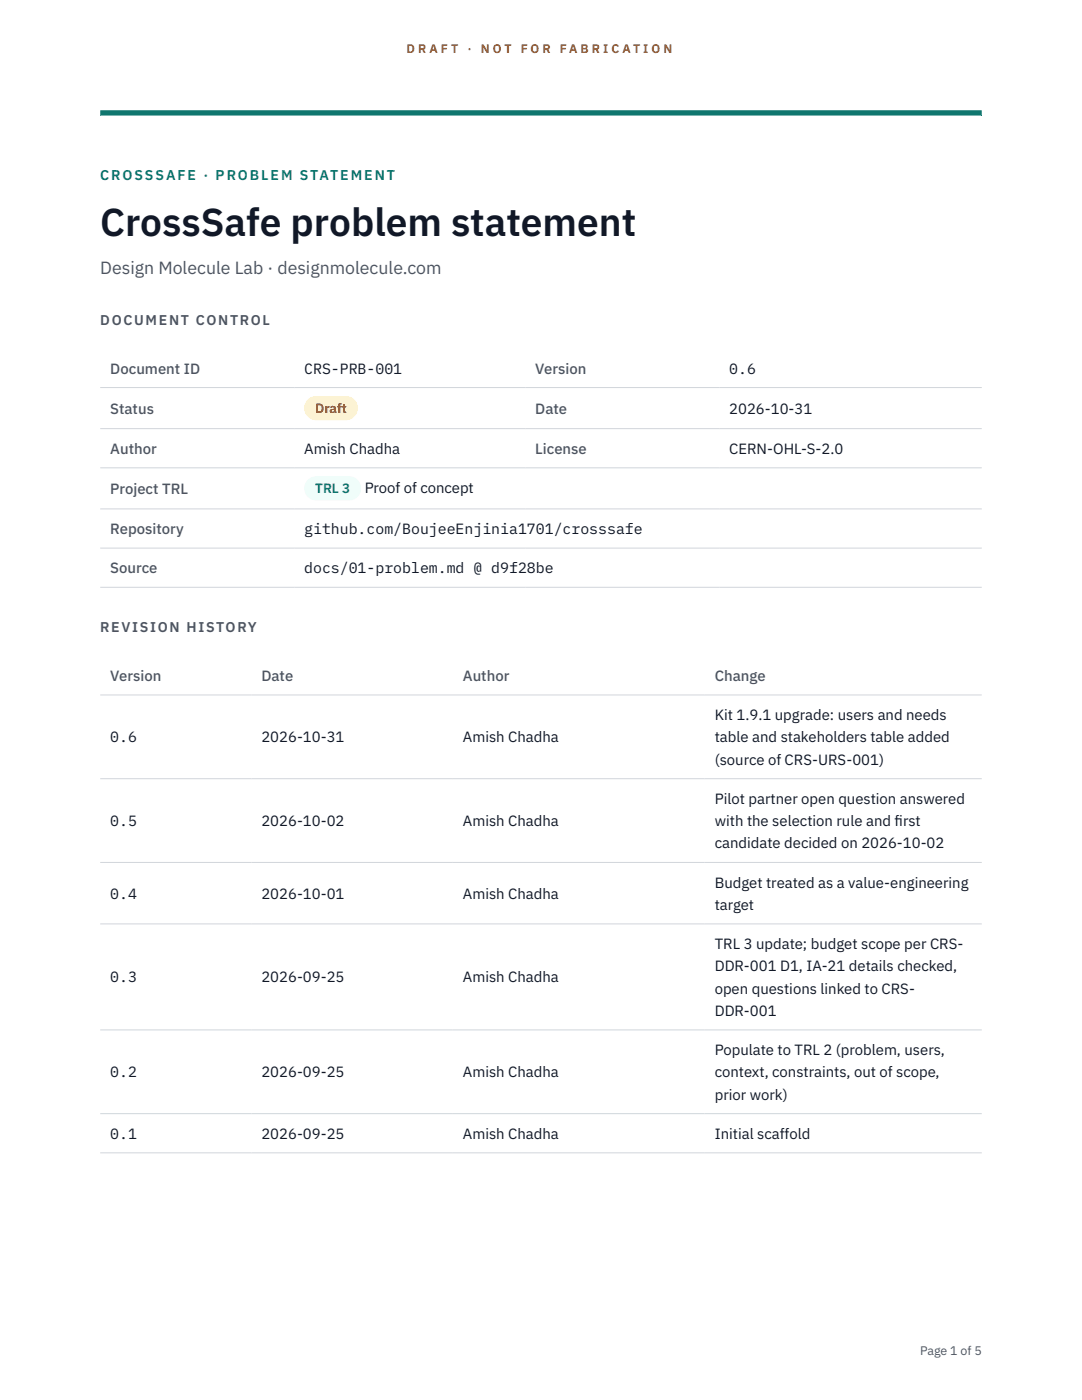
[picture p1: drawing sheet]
<svg xmlns="http://www.w3.org/2000/svg" width="216mm" height="279mm" viewBox="0 0 216 279" stroke-linecap="round" stroke-linejoin="round" font-family="sans-serif">
<defs><g id="words">
<text font-size="7.8" fill="#111827" x="20" y="47.1">CrossSafe problem statement</text>
<text font-size="3.5" fill="#4b5563" x="20" y="54.6">Design Molecule Lab · designmolecule.com</text>
<g font-size="3" fill="#4b5563">
<text x="22" y="74.5">Document ID</text>
<text x="106.8" y="74.5">Version</text>
<text x="22" y="82.6">Status</text>
<text x="106.8" y="82.6">Date</text>
<text x="22" y="90.6">Author</text>
<text x="106.8" y="90.6">License</text>
<text x="22" y="98.6">Project TRL</text>
<text x="22" y="106.6">Repository</text>
<text x="22" y="114.4">Source</text>
<text x="22" y="135.9">Version</text>
<text x="52.2" y="135.9">Date</text>
<text x="92.4" y="135.9">Author</text>
<text x="142.6" y="135.9">Change</text>
</g>
<g font-size="3" fill="#111827">
<text x="60.7" y="74.5">CRS-PRB-001</text>
<text x="145.5" y="74.5">0.6</text>
<text x="145.5" y="82.6">2026-10-31</text>
<text x="60.7" y="90.6">Amish Chadha</text>
<text x="145.5" y="90.6">CERN-OHL-S-2.0</text>
<text x="72.8" y="98.5">Proof of concept</text>
<text x="60.7" y="106.6">github.com/BoujeeEnjinia1701/crosssafe</text>
<text x="60.7" y="114.4">docs/01-problem.md @ d9f28be</text>
<text x="142.6" y="143.7">Kit 1.9.1 upgrade: users and needs</text>
<text x="22" y="148.2">0.6</text>
<text x="52.2" y="148.2">2026-10-31</text>
<text x="92.4" y="148.2">Amish Chadha</text>
<text x="142.6" y="148.2">table and stakeholders table added</text>
<text x="142.6" y="152.6">(source of CRS-URS-001)</text>
<text x="142.6" y="160.4">Pilot partner open question answered</text>
<text x="22" y="164.9">0.5</text>
<text x="52.2" y="164.9">2026-10-02</text>
<text x="92.4" y="164.9">Amish Chadha</text>
<text x="142.6" y="164.9">with the selection rule and f</text>
<text x="178.5" y="164.9">irst</text>
<text x="142.6" y="169.3">candidate decided on 2026-10-02</text>
<text x="22" y="179.4">0.4</text>
<text x="52.2" y="179.4">2026-10-01</text>
<text x="92.4" y="179.4">Amish Chadha</text>
<text x="142.6" y="177.1">Budget treated as a value-engineering</text>
<text x="142.6" y="181.6">target</text>
<text x="142.6" y="189.4">TRL 3 update; budget scope per CRS-</text>
<text x="22" y="196.1">0.3</text>
<text x="52.2" y="196.1">2026-09-25</text>
<text x="92.4" y="196.1">Amish Chadha</text>
<text x="142.6" y="193.9">DDR-001 D1, IA-21 details checked,</text>
<text x="142.6" y="198.3">open questions linked to CRS-</text>
<text x="142.6" y="202.7">DDR-001</text>
<text x="22" y="215">0.2</text>
<text x="52.2" y="215">2026-09-25</text>
<text x="92.4" y="215">Amish Chadha</text>
<text x="142.6" y="210.6">Populate to TRL 2 (problem, users,</text>
<text x="142.6" y="215">context, constraints, out of scope,</text>
<text x="142.6" y="219.5">prior work)</text>
<text x="22" y="227.3">0.1</text>
<text x="52.2" y="227.3">2026-09-25</text>
<text x="92.4" y="227.3">Amish Chadha</text>
<text x="142.6" y="227.3">Initial scaffold</text>
</g>
<text font-size="2.8" fill="#0f766e" x="20" y="36">CROSSSAFE · PROBLEM STATEMENT</text>
<g font-size="2.8" fill="#4b5563">
<text x="20" y="64.8">DOCUMENT CONTROL</text>
<text x="20" y="126.2">REVISION HISTORY</text>
</g>
<text font-size="2.7" fill="#92400e" x="62.9" y="82.5">Draft</text>
<text font-size="2.7" fill="#0f766e" x="62.9" y="98.5">TRL 3</text>
<g font-size="2.5" fill="#b45309">
<text x="81.1" y="10.5">D R A F T</text>
<text x="93.3" y="10.5">·</text>
<text x="95.9" y="10.5">N O T</text>
<text x="103.9" y="10.5">F O R</text>
<text x="111.7" y="10.5">F A B R I C A T I O N</text>
</g>
<text font-size="2.5" fill="#4b5563" x="183.6" y="270.3">Page 1 of 5</text>
</g></defs>
<path d="M20 23.1h175.9zM20 22h175.9v1.1h-175.9z" fill-rule="evenodd" fill="#0f766e"/>
<g fill="none" stroke="#d1d5db" stroke-width=".2">
<path d="M20 77.3h175.9M20 85.5h175.9M20 93.4h175.9M20 101.6h175.9M20 109.4h175.9M20 117.2h175.9M20 138.7h175.9M20 155.4h175.9M20 172.1h175.9M20 184.4h175.9M20 205.5h175.9M20 222.3h175.9"/>
<path d="M20 230.1h175.9"/>
</g>
<path d="M60.7 79h10.7v4.9h-10.7z" fill="#fef3c7"/>
<path d="M60.7 95.1h11.4v4.8h-11.4z" fill="#f0fdfa"/>
<use href="#words"/>
</svg>
